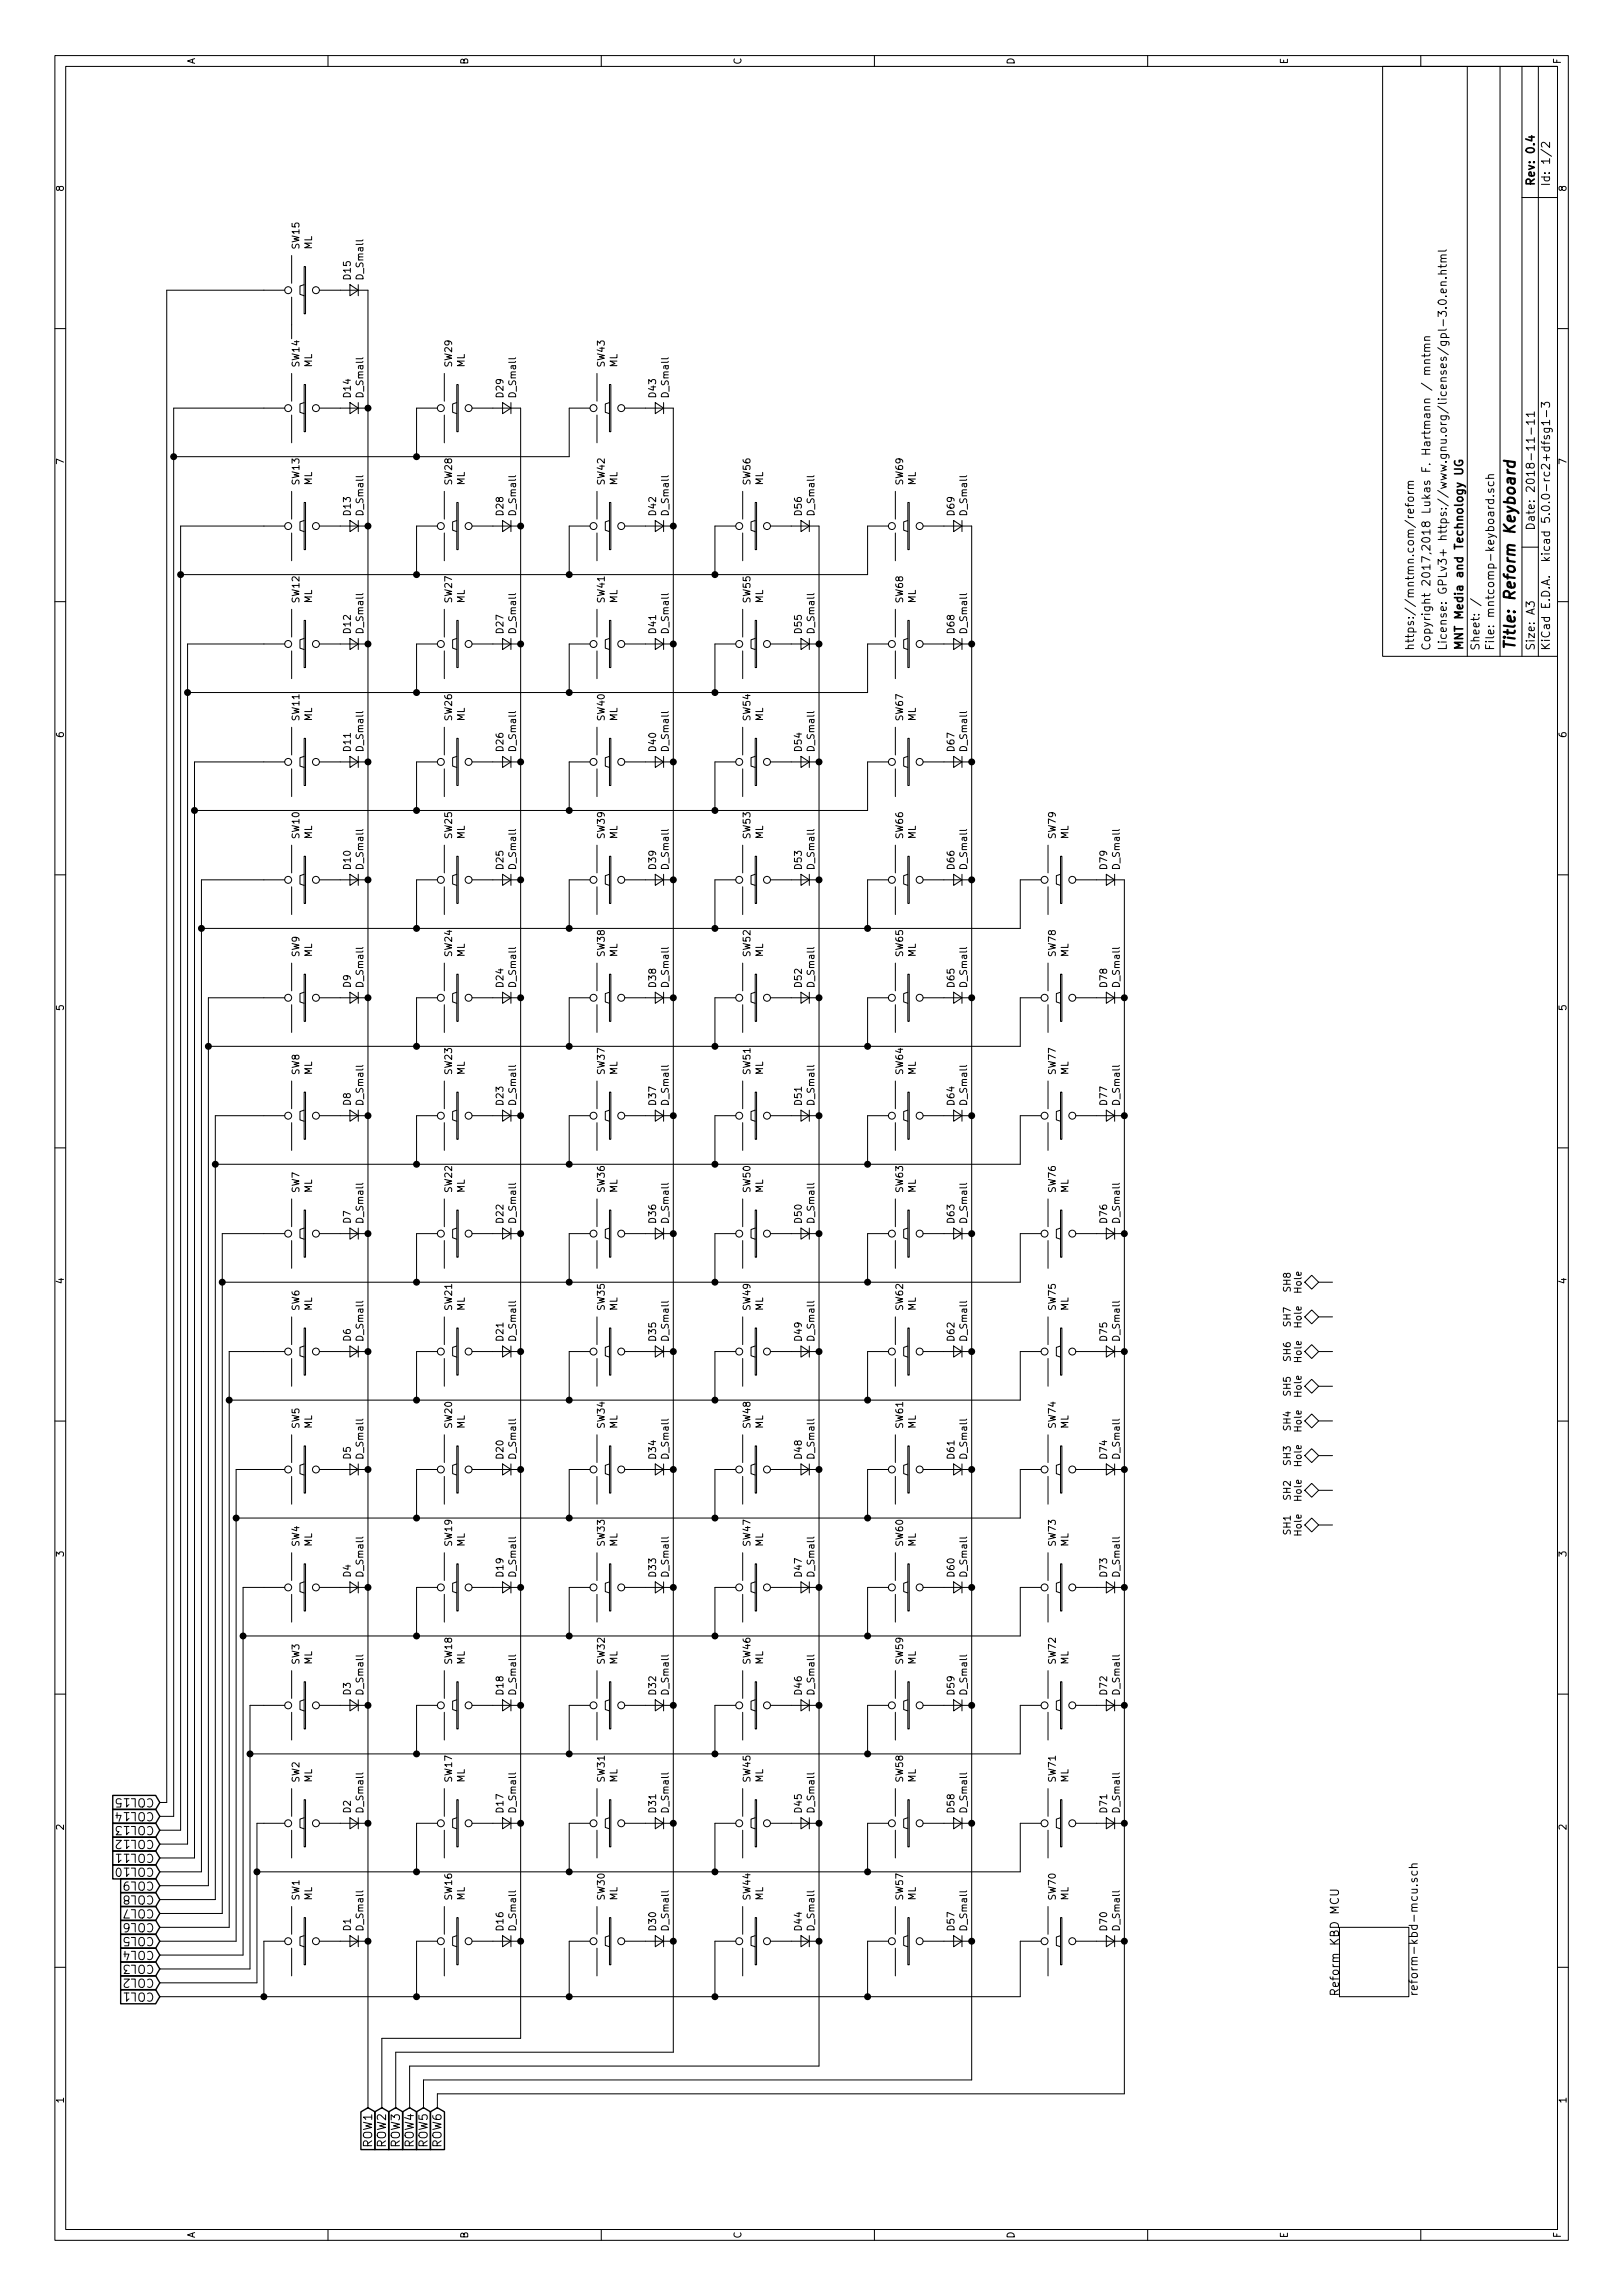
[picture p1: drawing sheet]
<svg xmlns="http://www.w3.org/2000/svg" width="297mm" height="420mm" viewBox="0 0 297 420" stroke-linecap="round" stroke-linejoin="round" font-family="sans-serif">
<defs><g id="words">
<text font-size="2.8" x="277.3" y="119.2" transform="rotate(-90 277.3 119.2)">Title: Reform Keyboard</text>
<g font-size="2.1">
<text x="280.9" y="34.2" transform="rotate(-90 280.9 34.2)">Rev: 0.4</text>
<text x="283.7" y="34.2" transform="rotate(-90 283.7 34.2)">Id: 1/2</text>
<text x="280.9" y="97.2" transform="rotate(-90 280.9 97.2)">Date: 2018-11-11</text>
<text x="258.8" y="119.2" transform="rotate(-90 258.8 119.2)">https://mntmn.com/reform</text>
<text x="261.8" y="119.2" transform="rotate(-90 261.8 119.2)">Copyright 2017,2018 Lukas F. Hartmann / mntmn</text>
<text x="264.8" y="119.2" transform="rotate(-90 264.8 119.2)">License: GPLv3+ https://www.gnu.org/licenses/gpl-3.0.en.html</text>
<text x="267.8" y="119.2" transform="rotate(-90 267.8 119.2)">MNT Media and Technology UG</text>
<text x="270.8" y="119.2" transform="rotate(-90 270.8 119.2)">Sheet: /</text>
<text x="273.5" y="119.2" transform="rotate(-90 273.5 119.2)">File: mntcomp-keyboard.sch</text>
<text x="280.9" y="119.2" transform="rotate(-90 280.9 119.2)">Size: A3</text>
<text x="283.7" y="119.2" transform="rotate(-90 283.7 119.2)">KiCad E.D.A. kicad 5.0.0-rc2+dfsg1-3</text>
<text x="28.3" y="329.2" transform="rotate(180 28.3 329.2)">COL15</text>
<text x="28.3" y="331.8" transform="rotate(180 28.3 331.8)">COL14</text>
<text x="28.3" y="334.3" transform="rotate(180 28.3 334.3)">COL13</text>
<text x="28.3" y="341.9" transform="rotate(180 28.3 341.9)">COL10</text>
<text x="28.3" y="339.4" transform="rotate(180 28.3 339.4)">COL11</text>
<text x="28.3" y="336.8" transform="rotate(180 28.3 336.8)">COL12</text>
<text x="28.3" y="347" transform="rotate(180 28.3 347)">COL8</text>
<text x="28.3" y="344.5" transform="rotate(180 28.3 344.5)">COL9</text>
<text x="28.3" y="352.1" transform="rotate(180 28.3 352.1)">COL6</text>
<text x="28.3" y="349.5" transform="rotate(180 28.3 349.5)">COL7</text>
<text x="28.3" y="359.7" transform="rotate(180 28.3 359.7)">COL3</text>
<text x="28.3" y="357.2" transform="rotate(180 28.3 357.2)">COL4</text>
<text x="28.3" y="354.6" transform="rotate(180 28.3 354.6)">COL5</text>
<text x="28.3" y="362.2" transform="rotate(180 28.3 362.2)">COL2</text>
<text x="28.3" y="364.8" transform="rotate(180 28.3 364.8)">COL1</text>
<text x="245" y="365.5" transform="rotate(-90 245 365.5)">Reform KBD MCU</text>
<text x="259.5" y="365.5" transform="rotate(-90 259.5 365.5)">reform-kbd-mcu.sch</text>
<text x="68.1" y="393.2" transform="rotate(-90 68.1 393.2)">ROW1</text>
<text x="70.6" y="393.2" transform="rotate(-90 70.6 393.2)">ROW2</text>
<text x="73.2" y="393.2" transform="rotate(-90 73.2 393.2)">ROW3</text>
<text x="75.7" y="393.2" transform="rotate(-90 75.7 393.2)">ROW4</text>
<text x="78.3" y="393.2" transform="rotate(-90 78.3 393.2)">ROW5</text>
<text x="80.8" y="393.2" transform="rotate(-90 80.8 393.2)">ROW6</text>
</g>
<g font-size="1.8">
<text x="35.7" y="11.8" transform="rotate(-90 35.7 11.8)">A</text>
<text x="85.7" y="11.8" transform="rotate(-90 85.7 11.8)">B</text>
<text x="135.7" y="11.8" transform="rotate(-90 135.7 11.8)">C</text>
<text x="185.7" y="11.8" transform="rotate(-90 185.7 11.8)">D</text>
<text x="235.7" y="11.8" transform="rotate(-90 235.7 11.8)">E</text>
<text x="285.7" y="11.7" transform="rotate(-90 285.7 11.7)">F</text>
<text x="11.7" y="35.2" transform="rotate(-90 11.7 35.2)">8</text>
<text x="286.7" y="35.2" transform="rotate(-90 286.7 35.2)">8</text>
<text x="54.8" y="45.5" transform="rotate(-90 54.8 45.5)">SW15</text>
<text x="57.1" y="45.7" transform="rotate(-90 57.1 45.7)">ML</text>
<text x="64.2" y="51.1" transform="rotate(-90 64.2 51.1)">D15</text>
<text x="66.5" y="51" transform="rotate(-90 66.5 51)">D_Small</text>
<text x="54.8" y="67.1" transform="rotate(-90 54.8 67.1)">SW14</text>
<text x="57.1" y="67.3" transform="rotate(-90 57.1 67.3)">ML</text>
<text x="82.7" y="67.1" transform="rotate(-90 82.7 67.1)">SW29</text>
<text x="85.1" y="67.3" transform="rotate(-90 85.1 67.3)">ML</text>
<text x="110.7" y="67.1" transform="rotate(-90 110.7 67.1)">SW43</text>
<text x="113" y="67.3" transform="rotate(-90 113 67.3)">ML</text>
<text x="64.2" y="72.7" transform="rotate(-90 64.2 72.7)">D14</text>
<text x="66.5" y="72.6" transform="rotate(-90 66.5 72.6)">D_Small</text>
<text x="92.1" y="72.7" transform="rotate(-90 92.1 72.7)">D29</text>
<text x="94.4" y="72.6" transform="rotate(-90 94.4 72.6)">D_Small</text>
<text x="120.1" y="72.7" transform="rotate(-90 120.1 72.7)">D43</text>
<text x="122.4" y="72.6" transform="rotate(-90 122.4 72.6)">D_Small</text>
<text x="11.7" y="85.2" transform="rotate(-90 11.7 85.2)">7</text>
<text x="54.8" y="88.7" transform="rotate(-90 54.8 88.7)">SW13</text>
<text x="57.1" y="88.9" transform="rotate(-90 57.1 88.9)">ML</text>
<text x="82.7" y="88.7" transform="rotate(-90 82.7 88.7)">SW28</text>
<text x="85.1" y="88.9" transform="rotate(-90 85.1 88.9)">ML</text>
<text x="110.7" y="88.7" transform="rotate(-90 110.7 88.7)">SW42</text>
<text x="113" y="88.9" transform="rotate(-90 113 88.9)">ML</text>
<text x="137.3" y="88.7" transform="rotate(-90 137.3 88.7)">SW56</text>
<text x="139.7" y="88.9" transform="rotate(-90 139.7 88.9)">ML</text>
<text x="165.3" y="88.7" transform="rotate(-90 165.3 88.7)">SW69</text>
<text x="167.6" y="88.9" transform="rotate(-90 167.6 88.9)">ML</text>
<text x="286.7" y="85.2" transform="rotate(-90 286.7 85.2)">7</text>
<text x="64.2" y="94.3" transform="rotate(-90 64.2 94.3)">D13</text>
<text x="66.5" y="94.2" transform="rotate(-90 66.5 94.2)">D_Small</text>
<text x="92.1" y="94.3" transform="rotate(-90 92.1 94.3)">D28</text>
<text x="94.4" y="94.2" transform="rotate(-90 94.4 94.2)">D_Small</text>
<text x="120.1" y="94.3" transform="rotate(-90 120.1 94.3)">D42</text>
<text x="122.4" y="94.2" transform="rotate(-90 122.4 94.2)">D_Small</text>
<text x="146.7" y="94.3" transform="rotate(-90 146.7 94.3)">D56</text>
<text x="149.1" y="94.2" transform="rotate(-90 149.1 94.2)">D_Small</text>
<text x="174.7" y="94.3" transform="rotate(-90 174.7 94.3)">D69</text>
<text x="177" y="94.2" transform="rotate(-90 177 94.2)">D_Small</text>
<text x="54.8" y="110.3" transform="rotate(-90 54.8 110.3)">SW12</text>
<text x="57.1" y="110.5" transform="rotate(-90 57.1 110.5)">ML</text>
<text x="82.7" y="110.3" transform="rotate(-90 82.7 110.3)">SW27</text>
<text x="85.1" y="110.5" transform="rotate(-90 85.1 110.5)">ML</text>
<text x="110.7" y="110.3" transform="rotate(-90 110.7 110.3)">SW41</text>
<text x="113" y="110.5" transform="rotate(-90 113 110.5)">ML</text>
<text x="137.3" y="110.3" transform="rotate(-90 137.3 110.3)">SW55</text>
<text x="139.7" y="110.5" transform="rotate(-90 139.7 110.5)">ML</text>
<text x="165.3" y="110.3" transform="rotate(-90 165.3 110.3)">SW68</text>
<text x="167.6" y="110.5" transform="rotate(-90 167.6 110.5)">ML</text>
<text x="64.2" y="115.9" transform="rotate(-90 64.2 115.9)">D12</text>
<text x="66.5" y="115.8" transform="rotate(-90 66.5 115.8)">D_Small</text>
<text x="92.1" y="115.9" transform="rotate(-90 92.1 115.9)">D27</text>
<text x="94.4" y="115.8" transform="rotate(-90 94.4 115.8)">D_Small</text>
<text x="120.1" y="115.9" transform="rotate(-90 120.1 115.9)">D41</text>
<text x="122.4" y="115.8" transform="rotate(-90 122.4 115.8)">D_Small</text>
<text x="146.7" y="115.9" transform="rotate(-90 146.7 115.9)">D55</text>
<text x="149.1" y="115.8" transform="rotate(-90 149.1 115.8)">D_Small</text>
<text x="174.7" y="115.9" transform="rotate(-90 174.7 115.9)">D68</text>
<text x="177" y="115.8" transform="rotate(-90 177 115.8)">D_Small</text>
<text x="54.8" y="131.9" transform="rotate(-90 54.8 131.9)">SW11</text>
<text x="82.7" y="131.9" transform="rotate(-90 82.7 131.9)">SW26</text>
<text x="110.7" y="131.9" transform="rotate(-90 110.7 131.9)">SW40</text>
<text x="137.3" y="131.9" transform="rotate(-90 137.3 131.9)">SW54</text>
<text x="165.3" y="131.9" transform="rotate(-90 165.3 131.9)">SW67</text>
<text x="11.7" y="135.2" transform="rotate(-90 11.7 135.2)">6</text>
<text x="57.1" y="132" transform="rotate(-90 57.1 132)">ML</text>
<text x="64.2" y="137.5" transform="rotate(-90 64.2 137.5)">D11</text>
<text x="66.5" y="137.4" transform="rotate(-90 66.5 137.4)">D_Small</text>
<text x="85.1" y="132" transform="rotate(-90 85.1 132)">ML</text>
<text x="92.1" y="137.5" transform="rotate(-90 92.1 137.5)">D26</text>
<text x="94.4" y="137.4" transform="rotate(-90 94.4 137.4)">D_Small</text>
<text x="113" y="132" transform="rotate(-90 113 132)">ML</text>
<text x="120.1" y="137.5" transform="rotate(-90 120.1 137.5)">D40</text>
<text x="122.4" y="137.4" transform="rotate(-90 122.4 137.4)">D_Small</text>
<text x="139.7" y="132" transform="rotate(-90 139.7 132)">ML</text>
<text x="146.7" y="137.5" transform="rotate(-90 146.7 137.5)">D54</text>
<text x="149.1" y="137.4" transform="rotate(-90 149.1 137.4)">D_Small</text>
<text x="167.6" y="132" transform="rotate(-90 167.6 132)">ML</text>
<text x="174.7" y="137.5" transform="rotate(-90 174.7 137.5)">D67</text>
<text x="177" y="137.4" transform="rotate(-90 177 137.4)">D_Small</text>
<text x="286.7" y="135.2" transform="rotate(-90 286.7 135.2)">6</text>
<text x="54.8" y="153.5" transform="rotate(-90 54.8 153.5)">SW10</text>
<text x="57.1" y="153.6" transform="rotate(-90 57.1 153.6)">ML</text>
<text x="82.7" y="153.5" transform="rotate(-90 82.7 153.5)">SW25</text>
<text x="85.1" y="153.6" transform="rotate(-90 85.1 153.6)">ML</text>
<text x="110.7" y="153.5" transform="rotate(-90 110.7 153.5)">SW39</text>
<text x="113" y="153.6" transform="rotate(-90 113 153.6)">ML</text>
<text x="137.3" y="153.5" transform="rotate(-90 137.3 153.5)">SW53</text>
<text x="139.7" y="153.6" transform="rotate(-90 139.7 153.6)">ML</text>
<text x="165.3" y="153.5" transform="rotate(-90 165.3 153.5)">SW66</text>
<text x="167.6" y="153.6" transform="rotate(-90 167.6 153.6)">ML</text>
<text x="193.2" y="153.5" transform="rotate(-90 193.2 153.5)">SW79</text>
<text x="195.5" y="153.6" transform="rotate(-90 195.5 153.6)">ML</text>
<text x="64.2" y="159.1" transform="rotate(-90 64.2 159.1)">D10</text>
<text x="66.5" y="158.9" transform="rotate(-90 66.5 158.9)">D_Small</text>
<text x="92.1" y="159.1" transform="rotate(-90 92.1 159.1)">D25</text>
<text x="94.4" y="158.9" transform="rotate(-90 94.4 158.9)">D_Small</text>
<text x="120.1" y="159.1" transform="rotate(-90 120.1 159.1)">D39</text>
<text x="122.4" y="158.9" transform="rotate(-90 122.4 158.9)">D_Small</text>
<text x="146.7" y="159.1" transform="rotate(-90 146.7 159.1)">D53</text>
<text x="149.1" y="158.9" transform="rotate(-90 149.1 158.9)">D_Small</text>
<text x="174.7" y="159.1" transform="rotate(-90 174.7 159.1)">D66</text>
<text x="177" y="158.9" transform="rotate(-90 177 158.9)">D_Small</text>
<text x="202.6" y="159.1" transform="rotate(-90 202.6 159.1)">D79</text>
<text x="204.9" y="158.9" transform="rotate(-90 204.9 158.9)">D_Small</text>
<text x="54.8" y="175.2" transform="rotate(-90 54.8 175.2)">SW9</text>
<text x="57.1" y="175.2" transform="rotate(-90 57.1 175.2)">ML</text>
<text x="82.7" y="175.1" transform="rotate(-90 82.7 175.1)">SW24</text>
<text x="85.1" y="175.2" transform="rotate(-90 85.1 175.2)">ML</text>
<text x="110.7" y="175.1" transform="rotate(-90 110.7 175.1)">SW38</text>
<text x="113" y="175.2" transform="rotate(-90 113 175.2)">ML</text>
<text x="137.3" y="175.1" transform="rotate(-90 137.3 175.1)">SW52</text>
<text x="139.7" y="175.2" transform="rotate(-90 139.7 175.2)">ML</text>
<text x="165.3" y="175.1" transform="rotate(-90 165.3 175.1)">SW65</text>
<text x="167.6" y="175.2" transform="rotate(-90 167.6 175.2)">ML</text>
<text x="193.2" y="175.1" transform="rotate(-90 193.2 175.1)">SW78</text>
<text x="195.5" y="175.2" transform="rotate(-90 195.5 175.2)">ML</text>
<text x="11.7" y="185.2" transform="rotate(-90 11.7 185.2)">5</text>
<text x="64.2" y="180.7" transform="rotate(-90 64.2 180.7)">D9</text>
<text x="66.5" y="180.5" transform="rotate(-90 66.5 180.5)">D_Small</text>
<text x="92.1" y="180.7" transform="rotate(-90 92.1 180.7)">D24</text>
<text x="94.4" y="180.5" transform="rotate(-90 94.4 180.5)">D_Small</text>
<text x="120.1" y="180.7" transform="rotate(-90 120.1 180.7)">D38</text>
<text x="122.4" y="180.5" transform="rotate(-90 122.4 180.5)">D_Small</text>
<text x="146.7" y="180.7" transform="rotate(-90 146.7 180.7)">D52</text>
<text x="149.1" y="180.5" transform="rotate(-90 149.1 180.5)">D_Small</text>
<text x="174.7" y="180.7" transform="rotate(-90 174.7 180.7)">D65</text>
<text x="177" y="180.5" transform="rotate(-90 177 180.5)">D_Small</text>
<text x="202.6" y="180.7" transform="rotate(-90 202.6 180.7)">D78</text>
<text x="204.9" y="180.5" transform="rotate(-90 204.9 180.5)">D_Small</text>
<text x="286.7" y="185.2" transform="rotate(-90 286.7 185.2)">5</text>
<text x="54.8" y="196.8" transform="rotate(-90 54.8 196.8)">SW8</text>
<text x="57.1" y="196.8" transform="rotate(-90 57.1 196.8)">ML</text>
<text x="82.7" y="196.7" transform="rotate(-90 82.7 196.7)">SW23</text>
<text x="85.1" y="196.8" transform="rotate(-90 85.1 196.8)">ML</text>
<text x="110.7" y="196.7" transform="rotate(-90 110.7 196.7)">SW37</text>
<text x="113" y="196.8" transform="rotate(-90 113 196.8)">ML</text>
<text x="137.3" y="196.7" transform="rotate(-90 137.3 196.7)">SW51</text>
<text x="139.7" y="196.8" transform="rotate(-90 139.7 196.8)">ML</text>
<text x="165.3" y="196.7" transform="rotate(-90 165.3 196.7)">SW64</text>
<text x="167.6" y="196.8" transform="rotate(-90 167.6 196.8)">ML</text>
<text x="193.2" y="196.7" transform="rotate(-90 193.2 196.7)">SW77</text>
<text x="195.5" y="196.8" transform="rotate(-90 195.5 196.8)">ML</text>
<text x="64.2" y="202.3" transform="rotate(-90 64.2 202.3)">D8</text>
<text x="66.5" y="202.1" transform="rotate(-90 66.5 202.1)">D_Small</text>
<text x="92.1" y="202.3" transform="rotate(-90 92.1 202.3)">D23</text>
<text x="94.4" y="202.1" transform="rotate(-90 94.4 202.1)">D_Small</text>
<text x="120.1" y="202.3" transform="rotate(-90 120.1 202.3)">D37</text>
<text x="122.4" y="202.1" transform="rotate(-90 122.4 202.1)">D_Small</text>
<text x="146.7" y="202.3" transform="rotate(-90 146.7 202.3)">D51</text>
<text x="149.1" y="202.1" transform="rotate(-90 149.1 202.1)">D_Small</text>
<text x="174.7" y="202.3" transform="rotate(-90 174.7 202.3)">D64</text>
<text x="177" y="202.1" transform="rotate(-90 177 202.1)">D_Small</text>
<text x="202.6" y="202.3" transform="rotate(-90 202.6 202.3)">D77</text>
<text x="204.9" y="202.1" transform="rotate(-90 204.9 202.1)">D_Small</text>
<text x="54.8" y="218.4" transform="rotate(-90 54.8 218.4)">SW7</text>
<text x="57.1" y="218.4" transform="rotate(-90 57.1 218.4)">ML</text>
<text x="82.7" y="218.3" transform="rotate(-90 82.7 218.3)">SW22</text>
<text x="85.1" y="218.4" transform="rotate(-90 85.1 218.4)">ML</text>
<text x="110.7" y="218.3" transform="rotate(-90 110.7 218.3)">SW36</text>
<text x="113" y="218.4" transform="rotate(-90 113 218.4)">ML</text>
<text x="137.3" y="218.3" transform="rotate(-90 137.3 218.3)">SW50</text>
<text x="139.7" y="218.4" transform="rotate(-90 139.7 218.4)">ML</text>
<text x="165.3" y="218.3" transform="rotate(-90 165.3 218.3)">SW63</text>
<text x="167.6" y="218.4" transform="rotate(-90 167.6 218.4)">ML</text>
<text x="193.2" y="218.3" transform="rotate(-90 193.2 218.3)">SW76</text>
<text x="195.5" y="218.4" transform="rotate(-90 195.5 218.4)">ML</text>
<text x="64.2" y="223.9" transform="rotate(-90 64.2 223.9)">D7</text>
<text x="66.5" y="223.7" transform="rotate(-90 66.5 223.7)">D_Small</text>
<text x="92.1" y="223.8" transform="rotate(-90 92.1 223.8)">D22</text>
<text x="94.4" y="223.7" transform="rotate(-90 94.4 223.7)">D_Small</text>
<text x="120.1" y="223.8" transform="rotate(-90 120.1 223.8)">D36</text>
<text x="122.4" y="223.7" transform="rotate(-90 122.4 223.7)">D_Small</text>
<text x="146.7" y="223.8" transform="rotate(-90 146.7 223.8)">D50</text>
<text x="149.1" y="223.7" transform="rotate(-90 149.1 223.7)">D_Small</text>
<text x="174.7" y="223.8" transform="rotate(-90 174.7 223.8)">D63</text>
<text x="177" y="223.7" transform="rotate(-90 177 223.7)">D_Small</text>
<text x="202.6" y="223.8" transform="rotate(-90 202.6 223.8)">D76</text>
<text x="204.9" y="223.7" transform="rotate(-90 204.9 223.7)">D_Small</text>
<text x="11.7" y="235.2" transform="rotate(-90 11.7 235.2)">4</text>
<text x="54.8" y="239.9" transform="rotate(-90 54.8 239.9)">SW6</text>
<text x="57.1" y="240" transform="rotate(-90 57.1 240)">ML</text>
<text x="82.7" y="239.8" transform="rotate(-90 82.7 239.8)">SW21</text>
<text x="85.1" y="240" transform="rotate(-90 85.1 240)">ML</text>
<text x="110.7" y="239.8" transform="rotate(-90 110.7 239.8)">SW35</text>
<text x="113" y="240" transform="rotate(-90 113 240)">ML</text>
<text x="137.3" y="239.8" transform="rotate(-90 137.3 239.8)">SW49</text>
<text x="139.7" y="240" transform="rotate(-90 139.7 240)">ML</text>
<text x="165.3" y="239.8" transform="rotate(-90 165.3 239.8)">SW62</text>
<text x="167.6" y="240" transform="rotate(-90 167.6 240)">ML</text>
<text x="193.2" y="239.8" transform="rotate(-90 193.2 239.8)">SW75</text>
<text x="195.5" y="240" transform="rotate(-90 195.5 240)">ML</text>
<text x="236.2" y="236.4" transform="rotate(-90 236.2 236.4)">SH8</text>
<text x="238.2" y="236.6" transform="rotate(-90 238.2 236.6)">Hole</text>
<text x="286.7" y="235.2" transform="rotate(-90 286.7 235.2)">4</text>
<text x="64.2" y="245.5" transform="rotate(-90 64.2 245.5)">D6</text>
<text x="66.5" y="245.3" transform="rotate(-90 66.5 245.3)">D_Small</text>
<text x="92.1" y="245.4" transform="rotate(-90 92.1 245.4)">D21</text>
<text x="94.4" y="245.3" transform="rotate(-90 94.4 245.3)">D_Small</text>
<text x="120.1" y="245.4" transform="rotate(-90 120.1 245.4)">D35</text>
<text x="122.4" y="245.3" transform="rotate(-90 122.4 245.3)">D_Small</text>
<text x="146.7" y="245.4" transform="rotate(-90 146.7 245.4)">D49</text>
<text x="149.1" y="245.3" transform="rotate(-90 149.1 245.3)">D_Small</text>
<text x="174.7" y="245.4" transform="rotate(-90 174.7 245.4)">D62</text>
<text x="177" y="245.3" transform="rotate(-90 177 245.3)">D_Small</text>
<text x="202.6" y="245.4" transform="rotate(-90 202.6 245.4)">D75</text>
<text x="204.9" y="245.3" transform="rotate(-90 204.9 245.3)">D_Small</text>
<text x="236.2" y="242.8" transform="rotate(-90 236.2 242.8)">SH7</text>
<text x="238.2" y="243" transform="rotate(-90 238.2 243)">Hole</text>
<text x="236.2" y="249.1" transform="rotate(-90 236.2 249.1)">SH6</text>
<text x="238.2" y="249.3" transform="rotate(-90 238.2 249.3)">Hole</text>
<text x="236.2" y="255.5" transform="rotate(-90 236.2 255.5)">SH5</text>
<text x="238.2" y="255.7" transform="rotate(-90 238.2 255.7)">Hole</text>
<text x="54.8" y="261.5" transform="rotate(-90 54.8 261.5)">SW5</text>
<text x="57.1" y="261.6" transform="rotate(-90 57.1 261.6)">ML</text>
<text x="82.7" y="261.4" transform="rotate(-90 82.7 261.4)">SW20</text>
<text x="85.1" y="261.6" transform="rotate(-90 85.1 261.6)">ML</text>
<text x="110.7" y="261.4" transform="rotate(-90 110.7 261.4)">SW34</text>
<text x="113" y="261.6" transform="rotate(-90 113 261.6)">ML</text>
<text x="137.3" y="261.4" transform="rotate(-90 137.3 261.4)">SW48</text>
<text x="139.7" y="261.6" transform="rotate(-90 139.7 261.6)">ML</text>
<text x="165.3" y="261.4" transform="rotate(-90 165.3 261.4)">SW61</text>
<text x="167.6" y="261.6" transform="rotate(-90 167.6 261.6)">ML</text>
<text x="193.2" y="261.4" transform="rotate(-90 193.2 261.4)">SW74</text>
<text x="195.5" y="261.6" transform="rotate(-90 195.5 261.6)">ML</text>
<text x="236.2" y="261.8" transform="rotate(-90 236.2 261.8)">SH4</text>
<text x="238.2" y="262" transform="rotate(-90 238.2 262)">Hole</text>
<text x="64.2" y="267.1" transform="rotate(-90 64.2 267.1)">D5</text>
<text x="66.5" y="266.9" transform="rotate(-90 66.5 266.9)">D_Small</text>
<text x="92.1" y="267" transform="rotate(-90 92.1 267)">D20</text>
<text x="94.4" y="266.9" transform="rotate(-90 94.4 266.9)">D_Small</text>
<text x="120.1" y="267" transform="rotate(-90 120.1 267)">D34</text>
<text x="122.4" y="266.9" transform="rotate(-90 122.4 266.9)">D_Small</text>
<text x="146.7" y="267" transform="rotate(-90 146.7 267)">D48</text>
<text x="149.1" y="266.9" transform="rotate(-90 149.1 266.9)">D_Small</text>
<text x="174.7" y="267" transform="rotate(-90 174.7 267)">D61</text>
<text x="177" y="266.9" transform="rotate(-90 177 266.9)">D_Small</text>
<text x="202.6" y="267" transform="rotate(-90 202.6 267)">D74</text>
<text x="204.9" y="266.9" transform="rotate(-90 204.9 266.9)">D_Small</text>
<text x="236.2" y="268.2" transform="rotate(-90 236.2 268.2)">SH3</text>
<text x="238.2" y="268.4" transform="rotate(-90 238.2 268.4)">Hole</text>
<text x="236.2" y="274.5" transform="rotate(-90 236.2 274.5)">SH2</text>
<text x="238.2" y="274.7" transform="rotate(-90 238.2 274.7)">Hole</text>
<text x="236.2" y="280.9" transform="rotate(-90 236.2 280.9)">SH1</text>
<text x="238.2" y="281.1" transform="rotate(-90 238.2 281.1)">Hole</text>
<text x="11.7" y="285.2" transform="rotate(-90 11.7 285.2)">3</text>
<text x="54.8" y="283.1" transform="rotate(-90 54.8 283.1)">SW4</text>
<text x="57.1" y="283.2" transform="rotate(-90 57.1 283.2)">ML</text>
<text x="82.7" y="283" transform="rotate(-90 82.7 283)">SW19</text>
<text x="85.1" y="283.2" transform="rotate(-90 85.1 283.2)">ML</text>
<text x="110.7" y="283" transform="rotate(-90 110.7 283)">SW33</text>
<text x="113" y="283.2" transform="rotate(-90 113 283.2)">ML</text>
<text x="137.3" y="283" transform="rotate(-90 137.3 283)">SW47</text>
<text x="139.7" y="283.2" transform="rotate(-90 139.7 283.2)">ML</text>
<text x="165.3" y="283" transform="rotate(-90 165.3 283)">SW60</text>
<text x="167.6" y="283.2" transform="rotate(-90 167.6 283.2)">ML</text>
<text x="193.2" y="283" transform="rotate(-90 193.2 283)">SW73</text>
<text x="195.5" y="283.2" transform="rotate(-90 195.5 283.2)">ML</text>
<text x="286.7" y="285.2" transform="rotate(-90 286.7 285.2)">3</text>
<text x="64.2" y="288.7" transform="rotate(-90 64.2 288.7)">D4</text>
<text x="66.5" y="288.5" transform="rotate(-90 66.5 288.5)">D_Small</text>
<text x="92.1" y="288.6" transform="rotate(-90 92.1 288.6)">D19</text>
<text x="94.4" y="288.5" transform="rotate(-90 94.4 288.5)">D_Small</text>
<text x="120.1" y="288.6" transform="rotate(-90 120.1 288.6)">D33</text>
<text x="122.4" y="288.5" transform="rotate(-90 122.4 288.5)">D_Small</text>
<text x="146.7" y="288.6" transform="rotate(-90 146.7 288.6)">D47</text>
<text x="149.1" y="288.5" transform="rotate(-90 149.1 288.5)">D_Small</text>
<text x="174.7" y="288.6" transform="rotate(-90 174.7 288.6)">D60</text>
<text x="177" y="288.5" transform="rotate(-90 177 288.5)">D_Small</text>
<text x="202.6" y="288.6" transform="rotate(-90 202.6 288.6)">D73</text>
<text x="204.9" y="288.5" transform="rotate(-90 204.9 288.5)">D_Small</text>
<text x="54.8" y="304.7" transform="rotate(-90 54.8 304.7)">SW3</text>
<text x="57.1" y="304.8" transform="rotate(-90 57.1 304.8)">ML</text>
<text x="82.7" y="304.6" transform="rotate(-90 82.7 304.6)">SW18</text>
<text x="85.1" y="304.8" transform="rotate(-90 85.1 304.8)">ML</text>
<text x="110.7" y="304.6" transform="rotate(-90 110.7 304.6)">SW32</text>
<text x="113" y="304.8" transform="rotate(-90 113 304.8)">ML</text>
<text x="137.3" y="304.6" transform="rotate(-90 137.3 304.6)">SW46</text>
<text x="139.7" y="304.8" transform="rotate(-90 139.7 304.8)">ML</text>
<text x="165.3" y="304.6" transform="rotate(-90 165.3 304.6)">SW59</text>
<text x="167.6" y="304.8" transform="rotate(-90 167.6 304.8)">ML</text>
<text x="193.2" y="304.6" transform="rotate(-90 193.2 304.6)">SW72</text>
<text x="195.5" y="304.8" transform="rotate(-90 195.5 304.8)">ML</text>
<text x="64.2" y="310.3" transform="rotate(-90 64.2 310.3)">D3</text>
<text x="66.5" y="310.1" transform="rotate(-90 66.5 310.1)">D_Small</text>
<text x="92.1" y="310.2" transform="rotate(-90 92.1 310.2)">D18</text>
<text x="94.4" y="310.1" transform="rotate(-90 94.4 310.1)">D_Small</text>
<text x="120.1" y="310.2" transform="rotate(-90 120.1 310.2)">D32</text>
<text x="122.4" y="310.1" transform="rotate(-90 122.4 310.1)">D_Small</text>
<text x="146.7" y="310.2" transform="rotate(-90 146.7 310.2)">D46</text>
<text x="149.1" y="310.1" transform="rotate(-90 149.1 310.1)">D_Small</text>
<text x="174.7" y="310.2" transform="rotate(-90 174.7 310.2)">D59</text>
<text x="177" y="310.1" transform="rotate(-90 177 310.1)">D_Small</text>
<text x="202.6" y="310.2" transform="rotate(-90 202.6 310.2)">D72</text>
<text x="204.9" y="310.1" transform="rotate(-90 204.9 310.1)">D_Small</text>
<text x="54.8" y="326.3" transform="rotate(-90 54.8 326.3)">SW2</text>
<text x="57.1" y="326.4" transform="rotate(-90 57.1 326.4)">ML</text>
<text x="82.7" y="326.2" transform="rotate(-90 82.7 326.2)">SW17</text>
<text x="85.1" y="326.4" transform="rotate(-90 85.1 326.4)">ML</text>
<text x="110.7" y="326.2" transform="rotate(-90 110.7 326.2)">SW31</text>
<text x="113" y="326.4" transform="rotate(-90 113 326.4)">ML</text>
<text x="137.3" y="326.2" transform="rotate(-90 137.3 326.2)">SW45</text>
<text x="139.7" y="326.4" transform="rotate(-90 139.7 326.4)">ML</text>
<text x="165.3" y="326.2" transform="rotate(-90 165.3 326.2)">SW58</text>
<text x="167.6" y="326.4" transform="rotate(-90 167.6 326.4)">ML</text>
<text x="193.2" y="326.2" transform="rotate(-90 193.2 326.2)">SW71</text>
<text x="195.5" y="326.4" transform="rotate(-90 195.5 326.4)">ML</text>
<text x="11.7" y="335.2" transform="rotate(-90 11.7 335.2)">2</text>
<text x="64.2" y="331.9" transform="rotate(-90 64.2 331.9)">D2</text>
<text x="66.5" y="331.7" transform="rotate(-90 66.5 331.7)">D_Small</text>
<text x="92.1" y="331.8" transform="rotate(-90 92.1 331.8)">D17</text>
<text x="94.4" y="331.7" transform="rotate(-90 94.4 331.7)">D_Small</text>
<text x="120.1" y="331.8" transform="rotate(-90 120.1 331.8)">D31</text>
<text x="122.4" y="331.7" transform="rotate(-90 122.4 331.7)">D_Small</text>
<text x="146.7" y="331.8" transform="rotate(-90 146.7 331.8)">D45</text>
<text x="149.1" y="331.7" transform="rotate(-90 149.1 331.7)">D_Small</text>
<text x="174.7" y="331.8" transform="rotate(-90 174.7 331.8)">D58</text>
<text x="177" y="331.7" transform="rotate(-90 177 331.7)">D_Small</text>
<text x="202.6" y="331.8" transform="rotate(-90 202.6 331.8)">D71</text>
<text x="204.9" y="331.7" transform="rotate(-90 204.9 331.7)">D_Small</text>
<text x="286.7" y="335.2" transform="rotate(-90 286.7 335.2)">2</text>
<text x="54.8" y="347.9" transform="rotate(-90 54.8 347.9)">SW1</text>
<text x="57.1" y="347.9" transform="rotate(-90 57.1 347.9)">ML</text>
<text x="82.7" y="347.8" transform="rotate(-90 82.7 347.8)">SW16</text>
<text x="85.1" y="347.9" transform="rotate(-90 85.1 347.9)">ML</text>
<text x="110.7" y="347.8" transform="rotate(-90 110.7 347.8)">SW30</text>
<text x="113" y="347.9" transform="rotate(-90 113 347.9)">ML</text>
<text x="137.3" y="347.8" transform="rotate(-90 137.3 347.8)">SW44</text>
<text x="139.7" y="347.9" transform="rotate(-90 139.7 347.9)">ML</text>
<text x="165.3" y="347.8" transform="rotate(-90 165.3 347.8)">SW57</text>
<text x="167.6" y="347.9" transform="rotate(-90 167.6 347.9)">ML</text>
<text x="193.2" y="347.8" transform="rotate(-90 193.2 347.8)">SW70</text>
<text x="195.5" y="347.9" transform="rotate(-90 195.5 347.9)">ML</text>
<text x="64.2" y="353.5" transform="rotate(-90 64.2 353.5)">D1</text>
<text x="66.5" y="353.3" transform="rotate(-90 66.5 353.3)">D_Small</text>
<text x="92.1" y="353.4" transform="rotate(-90 92.1 353.4)">D16</text>
<text x="94.4" y="353.3" transform="rotate(-90 94.4 353.3)">D_Small</text>
<text x="120.1" y="353.4" transform="rotate(-90 120.1 353.4)">D30</text>
<text x="122.4" y="353.3" transform="rotate(-90 122.4 353.3)">D_Small</text>
<text x="146.7" y="353.4" transform="rotate(-90 146.7 353.4)">D44</text>
<text x="149.1" y="353.3" transform="rotate(-90 149.1 353.3)">D_Small</text>
<text x="174.7" y="353.4" transform="rotate(-90 174.7 353.4)">D57</text>
<text x="177" y="353.3" transform="rotate(-90 177 353.3)">D_Small</text>
<text x="202.6" y="353.4" transform="rotate(-90 202.6 353.4)">D70</text>
<text x="204.9" y="353.3" transform="rotate(-90 204.9 353.3)">D_Small</text>
<text x="11.7" y="385.2" transform="rotate(-90 11.7 385.2)">1</text>
<text x="286.7" y="385.2" transform="rotate(-90 286.7 385.2)">1</text>
<text x="35.7" y="409.8" transform="rotate(-90 35.7 409.8)">A</text>
<text x="85.7" y="409.8" transform="rotate(-90 85.7 409.8)">B</text>
<text x="135.7" y="409.8" transform="rotate(-90 135.7 409.8)">C</text>
<text x="185.7" y="409.8" transform="rotate(-90 185.7 409.8)">D</text>
<text x="235.7" y="409.7" transform="rotate(-90 235.7 409.7)">E</text>
<text x="285.7" y="409.7" transform="rotate(-90 285.7 409.7)">F</text>
</g>
</g></defs>
<g fill="none" stroke="#000" stroke-width=".18">
<path d="M10 10.2h277v400h-277zM12 12.2h273.1v396h-273.1zM60 10.2v2M110 10.2v2M160 10.2v2M210 10.2v2M253 12.2h32.1v108h-32.1zM260 10.2v2M268.5 12.2v108M274.5 12.2v108M278.5 12.2v108M281.5 12.2v108"/>
<path d="M278.5 36.2h6.6M282 27.3l2 1.3M283.6 26.1v.9l-1.1-.9-.4 .2 .2 .6M52.1 53.1h-21.6v276.9h-1.3M53.4 46.8v5.1M53.4 54.4v7.6M55.7 48.8h.2v8.6h-.2zM55.7 52.1l-.8 .3v1.5l.8 .2M58.5 53.1h8.8v332.8M64 52.1l1.6 1-1.6 1zM65.6 52.1v2M263.2 58v-1l.6 .5 .1-.4h.7l.1 .2-.1 .7"/>
<path d="M263.2 50.2h1.5M263.3 55.1a1 1 0 0 1 1.4 .1 .79 .79 0 0 1-.7 .6 .79 .79 0 0 1-.8-.6zM263.7 52.2h1M263.7 48.5v.5M263.7 47.9h1M264.1 58.5v1.2M264.6 56.4h.1M264.6 54.2h.1M264.6 50.9h.1M264.6 53l.1 .4-.2 .2-.7-.1v-.5l.3-.1 .1 .7M264.7 51.6l-.9 .1-.1 .3 .1 .2M264.7 49.5h-.8a.37 .37 0 0 0-.1 .7"/>
<path d="M264.7 48.5l-.2 .3h-1.3M264.7 47.3h-.8a.37 .37 0 0 0-.1 .6M264.7 46.7l-.9 .1-.1 .3 .2 .2M264.7 45.7l-.2 .3h-1.3M10 60.2h2M52.1 74.7h-20.3v257.8h-2.6M53.4 68.4v5M53.4 76v5.1M55.7 70.4h.2v8.6h-.2zM55.7 73.7l-.8 .3v1.5l.8 .2M58.5 74.7h8.8M64 73.7l1.6 1-1.6 1z"/>
<path d="M65.6 73.7v2M80 74.7h-3.8v8.9M81.3 68.4v5M81.3 76v5.1M83.6 70.4h.3v8.6h-.3zM83.6 73.7l-.8 .3v1.5l.8 .2M86.4 74.7h8.9v298.5h-25.4v12.7M92 73.7l1.5 1-1.5 1zM93.5 73.7v2M108 74.7h-3.8v8.9h-72.4M109.3 68.4v5M109.3 76v5.1"/>
<path d="M111.5 70.4h.3v8.6h-.3zM111.5 73.7l-.7 .3v1.5l.7 .2M114.3 74.7h8.9v301h-50.8v10.2M119.9 73.7l1.5 1-1.5 1zM121.4 73.7v2M260.1 70.1l2 1.3M260.7 68.5h1M260.7 66.5h1M260.7 64.8v.6M260.7 64.3h1M260.7 62.3h1M261.7 67.9h-.8a.39 .39 0 0 0-.1 .6"/>
<path d="M261.7 67.2l-.9 .1-.1 .4 .2 .2M261.7 65.9h-.9l-.1 .4 .1 .2M261.7 64.8l-.2 .3h-1.3M261.7 63.6h-.8a.39 .39 0 0 0-.1 .7M261.7 63h-.8a.34 .34 0 0 0-.2 .3 .34 .34 0 0 0 .2 .3M261.7 61.7h-.9l-.1 .4 .1 .2M263.8 61.8l-.1-.4 .3-.3 .6 .1 .1 .2-.1 .4M264.7 60.2l-.2 .2h-1.3M280.2 78.4v1.1M280.8 77.3h-1.5l.4 .4M280.8 75.8h-1.5l.4 .5M280.8 75.4v.9"/>
<path d="M280.8 76.9v.8M282.1 74.6v-.9l.6 .4 .1-.4h.7l.1 .2-.1 .7M282.6 78.4h1.2l.3 .3-.1 .4M282.7 79.8a.37 .37 0 0 0 .1 .6l.2-.1 .2-.5 .1-.1 .3 .2-.1 .5M282.7 78.4l-.1 .5 .3 .2 .6-.1v-.6M283 75.2v1.1M283.6 77.4h-1.5l.4 .4M283.6 76.9v.9M285.1 60.2h1.9M52.1 96.3h-19v238.8h-3.9M53.4 90v5M53.4 97.6v5.1"/>
<path d="M55.7 92h.2v8.6h-.2zM55.7 95.3l-.8 .2v1.6l.8 .2M58.5 96.3h8.8M64 95.3l1.6 1-1.6 1zM65.6 95.3v2M80 96.3h-3.8v8.9M81.3 90v5M81.3 97.6v5.1M83.6 92h.3v8.6h-.3zM83.6 95.3l-.8 .2v1.6l.8 .2M86.4 96.3h8.9M92 95.3l1.5 1-1.5 1z"/>
<path d="M93.5 95.3v2M108 96.3h-3.8v8.9M109.3 90v5M109.3 97.6v5.1M111.5 92h.3v8.6h-.3zM111.5 95.3l-.7 .2v1.6l.7 .2M114.3 96.3h8.9M119.9 95.3l1.5 1-1.5 1zM121.4 95.3v2M134.7 96.3h-3.9v8.9M135.9 90v5M135.9 97.6v5.1"/>
<path d="M138.2 92h.3v8.6h-.3zM138.2 95.3l-.7 .2v1.6l.7 .2M141 96.3h8.9v281.9h-74.9v7.7M146.6 95.3l1.5 1-1.5 1zM148.1 95.3v2M162.6 96.3h-3.8v8.9h-125.7M163.9 90v5M163.9 97.6v5.1M166.2 92h.2v8.6h-.2zM166.2 95.3l-.8 .2v1.6l.8 .2M168.9 96.3h8.9v284.5h-100.3v5.1M174.5 95.3l1.6 1-1.6 1z"/>
<path d="M176.1 95.3v2M257.2 92.2l.1 .3h.1h1.3M257.7 94.4l.1 .3 .2 .1M257.7 89.9l.1 .3 .2 .1M257.7 94.8h1M257.7 92.2v.6M257.7 90.3h1M257.7 89.4h1M257.8 91.1h.8l.1 .2-.1 .4h-.8l-.1-.2zM258.6 93.3l.1 .4-.2 .2-.7-.1v-.5l.3-.1 .1 .7M258.7 88.8h-.8a.39 .39 0 0 0-.1 .6M258.7 88.1h-.8a.34 .34 0 0 0-.2 .3 .34 .34 0 0 0 .2 .4"/>
<path d="M271.9 91.5h1.5M271.9 87.6h1.5M272.5 91.5l-.1 .4 .3 .3 .6-.1v-.6M272.5 89.6a.37 .37 0 0 0 .1 .5h.2l.2-.5 .1-.1 .3 .2-.1 .4M272.5 88.2l-.1 .4 .3 .3 .6-.1 .1-.2-.1-.4M273.3 90.8h.1M273.4 86.9h-.8a.39 .39 0 0 0-.1 .7M280.8 80.6h-1.5l.4 .4M280.8 80.1v.9M282.1 80.8l.2 .3h1.3M282.1 81.9h1.5M282.6 80.8v.5"/>
<path d="M282.7 81.9l-.1 .4 .3 .3 .6-.1 .1-.2-.1-.4M10 110.2h2M52.1 117.9h-17.8v219.7h-5.1M53.4 111.5v5.1M53.4 119.2v5M55.7 113.6h.2v8.6h-.2zM55.7 116.9l-.8 .2v1.6l.8 .2M58.5 117.9h8.8M64 116.9l1.6 1-1.6 1zM65.6 116.9v2M80 117.9h-3.8v8.9M81.3 111.5v5.1"/>
<path d="M81.3 119.2v5M83.6 113.6h.3v8.6h-.3zM83.6 116.9l-.8 .2v1.6l.8 .2M86.4 117.9h8.9M92 116.9l1.5 1-1.5 1zM93.5 116.9v2M108 117.9h-3.8v8.9M109.3 111.5v5.1M109.3 119.2v5M111.5 113.6h.3v8.6h-.3zM111.5 116.9l-.7 .2v1.6l.7 .2M114.3 117.9h8.9"/>
<path d="M119.9 116.9l1.5 1-1.5 1zM121.4 116.9v2M134.7 117.9h-3.9v8.9M135.9 111.5v5.1M135.9 119.2v5M138.2 113.6h.3v8.6h-.3zM138.2 116.9l-.7 .2v1.6l.7 .2M141 117.9h8.9M146.6 116.9l1.5 1-1.5 1zM148.1 116.9v2M162.6 117.9h-3.8v8.9h-124.5M163.9 111.5v5.1"/>
<path d="M163.9 119.2v5M166.2 113.6h.2v8.6h-.2zM166.2 116.9l-.8 .2v1.6l.8 .2M168.9 117.9h8.9M174.5 116.9l1.6 1-1.6 1zM176.1 116.9v2M269.1 109.6l2 1.3M278.5 100.2h3M279.3 111.1v-.9l.6 .5 .1-.4h.7l.1 .2-.1 .6M285.1 110.2h1.9M52.1 139.5h-16.5v200.6h-6.4M53.4 133.1v5.1"/>
<path d="M55.7 135.2h.2v8.6h-.2zM55.7 138.5l-.8 .2v1.6l.8 .2M58.5 139.5h8.8M64 138.5l1.6 1-1.6 1zM65.6 138.5v2M80 139.5h-3.8v8.9M81.3 133.1v5.1M83.6 135.2h.3v8.6h-.3zM83.6 138.5l-.8 .2v1.6l.8 .2M86.4 139.5h8.9M92 138.5l1.5 1-1.5 1zM93.5 138.5v2"/>
<path d="M108 139.5h-3.8v8.9M109.3 133.1v5.1M111.5 135.2h.3v8.6h-.3zM111.5 138.5l-.7 .2v1.6l.7 .2M114.3 139.5h8.9M119.9 138.5l1.5 1-1.5 1zM121.4 138.5v2M134.7 139.5h-3.9v8.9M135.9 133.1v5.1M138.2 135.2h.3v8.6h-.3zM138.2 138.5l-.7 .2v1.6l.7 .2M141 139.5h8.9"/>
<path d="M146.6 138.5l1.5 1-1.5 1zM148.1 138.5v2M162.6 139.5h-3.8v8.9h-123.2M163.9 133.1v5.1M166.2 135.2h.2v8.6h-.2zM166.2 138.5l-.8 .2v1.6l.8 .2M168.9 139.5h8.9M174.5 138.5l1.6 1-1.6 1zM176.1 138.5v2M53.4 140.8v5M53.4 154.7v5.1M55.7 156.8h.2v8.6h-.2z"/>
<path d="M81.3 140.8v5M81.3 154.7v5.1M83.6 156.8h.3v8.6h-.3zM109.3 140.8v5M109.3 154.7v5.1M111.5 156.8h.3v8.6h-.3zM135.9 140.8v5M135.9 154.7v5.1M138.2 156.8h.3v8.6h-.3zM163.9 140.8v5M163.9 154.7v5.1M166.2 156.8h.2v8.6h-.2z"/>
<path d="M191.8 154.7v5.1M194.1 156.8h.2v8.6h-.2zM10 160.2h2M52.1 161.1h-15.2v181.6h-7.7M53.4 162.3v5.1M53.4 176.3v5.1M55.7 178.4h.2v8.6h-.2zM55.7 160.1l-.8 .2v1.5l.8 .3M58.5 161.1h8.8M64 160.1l1.6 1-1.6 1zM65.6 160.1v2M80 161.1h-3.8v8.9"/>
<path d="M81.3 162.3v5.1M81.3 176.3v5.1M83.6 178.4h.3v8.6h-.3zM83.6 160.1l-.8 .2v1.5l.8 .3M86.4 161.1h8.9M92 160.1l1.5 1-1.5 1zM93.5 160.1v2M108 161.1h-3.8v8.9M109.3 162.3v5.1M109.3 176.3v5.1M111.5 178.4h.3v8.6h-.3zM111.5 160.1l-.7 .2v1.5l.7 .3"/>
<path d="M114.3 161.1h8.9M119.9 160.1l1.5 1-1.5 1zM121.4 160.1v2M134.7 161.1h-3.9v8.9M135.9 162.3v5.1M135.9 176.3v5.1M138.2 178.4h.3v8.6h-.3zM138.2 160.1l-.7 .2v1.5l.7 .3M141 161.1h8.9M146.6 160.1l1.5 1-1.5 1zM148.1 160.1v2M162.6 161.1h-3.8v8.9"/>
<path d="M163.9 162.3v5.1M163.9 176.3v5.1M166.2 178.4h.2v8.6h-.2zM166.2 160.1l-.8 .2v1.5l.8 .3M168.9 161.1h8.9M174.5 160.1l1.6 1-1.6 1zM176.1 160.1v2M190.5 161.1h-3.8v8.9h-149.8M191.8 162.3v5.1M191.8 176.3v5.1M194.1 178.4h.2v8.6h-.2zM194.1 160.1l-.8 .2v1.5l.8 .3"/>
<path d="M196.9 161.1h8.9v222.2h-125.8v2.6M202.5 160.1l1.5 1-1.5 1zM204 160.1v2M285.1 160.2h1.9M52.1 182.7h-14v162.5h-8.9M53.4 183.9v5.1M53.4 197.9v5.1M55.7 199.9h.2v8.7h-.2zM55.7 181.7l-.8 .2v1.5l.8 .3M58.5 182.7h8.8M64 181.7l1.6 1-1.6 1zM65.6 181.7v2"/>
<path d="M80 182.7h-3.8v8.9M81.3 183.9v5.1M81.3 197.9v5.1M83.6 199.9h.3v8.7h-.3zM83.6 181.7l-.8 .2v1.5l.8 .3M86.4 182.7h8.9M92 181.7l1.5 1-1.5 1zM93.5 181.7v2M108 182.7h-3.8v8.9M109.3 183.9v5.1M109.3 197.9v5.1M111.5 199.9h.3v8.7h-.3z"/>
<path d="M111.5 181.7l-.7 .2v1.5l.7 .3M114.3 182.7h8.9M119.9 181.7l1.5 1-1.5 1zM121.4 181.7v2M134.7 182.7h-3.9v8.9M135.9 183.9v5.1M135.9 197.9v5.1M138.2 199.9h.3v8.7h-.3zM138.2 181.7l-.7 .2v1.5l.7 .3M141 182.7h8.9M146.6 181.7l1.5 1-1.5 1zM148.1 181.7v2"/>
<path d="M162.6 182.7h-3.8v8.9M163.9 183.9v5.1M163.9 197.9v5.1M166.2 199.9h.2v8.7h-.2zM166.2 181.7l-.8 .2v1.5l.8 .3M168.9 182.7h8.9M174.5 181.7l1.6 1-1.6 1zM176.1 181.7v2M190.5 182.7h-3.8v8.9h-148.6M191.8 183.9v5.1M191.8 197.9v5.1M194.1 199.9h.2v8.7h-.2z"/>
<path d="M194.1 181.7l-.8 .2v1.5l.8 .3M196.9 182.7h8.9M202.5 181.7l1.5 1-1.5 1zM204 181.7v2M10 210.2h2M52.1 204.3h-12.7v143.5h-10.2M53.4 205.5v5.1M53.4 219.5v5.1M55.7 203.2l-.8 .3v1.5l.8 .3M58.5 204.3h8.8M64 203.2l1.6 1.1-1.6 1zM65.6 203.2v2.1"/>
<path d="M80 204.3h-3.8v8.8M81.3 205.5v5.1M81.3 219.5v5.1M83.6 203.2l-.8 .3v1.5l.8 .3M86.4 204.3h8.9M92 203.2l1.5 1.1-1.5 1zM93.5 203.2v2.1M108 204.3h-3.8v8.8M109.3 205.5v5.1M109.3 219.5v5.1M111.5 203.2l-.7 .3v1.5l.7 .3M114.3 204.3h8.9"/>
<path d="M119.9 203.2l1.5 1.1-1.5 1zM121.4 203.2v2.1M134.7 204.3h-3.9v8.8M135.9 205.5v5.1M135.9 219.5v5.1M138.2 203.2l-.7 .3v1.5l.7 .3M141 204.3h8.9M146.6 203.2l1.5 1.1-1.5 1zM148.1 203.2v2.1M162.6 204.3h-3.8v8.8M163.9 205.5v5.1M163.9 219.5v5.1"/>
<path d="M166.2 203.2l-.8 .3v1.5l.8 .3M168.9 204.3h8.9M174.5 203.2l1.6 1.1-1.6 1zM176.1 203.2v2.1M190.5 204.3h-3.8v8.8h-147.3M191.8 205.5v5.1M191.8 219.5v5.1M194.1 203.2l-.8 .3v1.5l.8 .3M196.9 204.3h8.9M202.5 203.2l1.5 1.1-1.5 1zM204 203.2v2.1M285.1 210.2h1.9"/>
<path d="M52.1 225.8h-11.4v124.5h-11.5M53.4 227.1v5.1M55.7 221.5h.2v8.7h-.2zM55.7 224.8l-.8 .3v1.5l.8 .3M58.5 225.8h8.8M64 224.8l1.6 1-1.6 1.1zM65.6 224.8v2.1M80 225.8h-3.8v8.9M81.3 227.1v5.1M83.6 221.5h.3v8.7h-.3zM83.6 224.8l-.8 .3v1.5l.8 .3M86.4 225.8h8.9"/>
<path d="M92 224.8l1.5 1-1.5 1.1zM93.5 224.8v2.1M108 225.8h-3.8v8.9M109.3 227.1v5.1M111.5 221.5h.3v8.7h-.3zM111.5 224.8l-.7 .3v1.5l.7 .3M114.3 225.8h8.9M119.9 224.8l1.5 1-1.5 1.1zM121.4 224.8v2.1M134.7 225.8h-3.9v8.9M135.9 227.1v5.1M138.2 221.5h.3v8.7h-.3z"/>
<path d="M138.2 224.8l-.7 .3v1.5l.7 .3M141 225.8h8.9M146.6 224.8l1.5 1-1.5 1.1zM148.1 224.8v2.1M162.6 225.8h-3.8v8.9M163.9 227.1v5.1M166.2 221.5h.2v8.7h-.2zM166.2 224.8l-.8 .3v1.5l.8 .3M168.9 225.8h8.9M174.5 224.8l1.6 1-1.6 1.1zM176.1 224.8v2.1M190.5 225.8h-3.8v8.9h-146"/>
<path d="M191.8 227.1v5.1M194.1 221.5h.2v8.7h-.2zM194.1 224.8l-.8 .3v1.5l.8 .3M196.9 225.8h8.9M202.5 224.8l1.5 1-1.5 1.1zM204 224.8v2.1M240.1 239.8l1.2 1.3-1.2 1.3-1.3-1.3zM240.1 233.5l1.2 1.2-1.2 1.3-1.3-1.3zM241.3 234.7h2.6M52.1 247.4h-10.2v105.4h-12.7M53.4 241.1v5.1M53.4 248.7v5.1"/>
<path d="M55.7 243.1h.2v8.7h-.2zM55.7 246.4l-.8 .3v1.5l.8 .3M58.5 247.4h8.8M64 246.4l1.6 1-1.6 1.1zM65.6 246.4v2.1M80 247.4h-3.8v8.9M81.3 241.1v5.1M81.3 248.7v5.1M83.6 243.1h.3v8.7h-.3zM83.6 246.4l-.8 .3v1.5l.8 .3M86.4 247.4h8.9M92 246.4l1.5 1-1.5 1.1z"/>
<path d="M93.5 246.4v2.1M108 247.4h-3.8v8.9M109.3 241.1v5.1M109.3 248.7v5.1M111.5 243.1h.3v8.7h-.3zM111.5 246.4l-.7 .3v1.5l.7 .3M114.3 247.4h8.9M119.9 246.4l1.5 1-1.5 1.1zM121.4 246.4v2.1M134.7 247.4h-3.9v8.9M135.9 241.1v5.1M135.9 248.7v5.1"/>
<path d="M138.2 243.1h.3v8.7h-.3zM138.2 246.4l-.7 .3v1.5l.7 .3M141 247.4h8.9M146.6 246.4l1.5 1-1.5 1.1zM148.1 246.4v2.1M162.6 247.4h-3.8v8.9M163.9 241.1v5.1M163.9 248.7v5.1M166.2 243.1h.2v8.7h-.2zM166.2 246.4l-.8 .3v1.5l.8 .3M168.9 247.4h8.9M174.5 246.4l1.6 1-1.6 1.1z"/>
<path d="M176.1 246.4v2.1M190.5 247.4h-3.8v8.9h-144.8M191.8 241.1v5.1M191.8 248.7v5.1M194.1 243.1h.2v8.7h-.2zM194.1 246.4l-.8 .3v1.5l.8 .3M196.9 247.4h8.9M202.5 246.4l1.5 1-1.5 1.1zM204 246.4v2.1M240.1 258.9l1.2 1.2-1.2 1.3-1.3-1.3zM240.1 252.5l1.2 1.3-1.2 1.3-1.3-1.3zM240.1 246.2l1.2 1.2-1.2 1.3-1.3-1.3z"/>
<path d="M241.3 247.4h2.6M241.3 253.8h2.6M241.3 241.1h2.6M10 260.2h2M52.1 269h-8.9v86.4h-14M53.4 262.7v5.1M53.4 270.3v5.1M55.7 264.7h.2v8.6h-.2zM55.7 268l-.8 .3v1.5l.8 .2M58.5 269h8.8M64 268l1.6 1-1.6 1zM65.6 268v2"/>
<path d="M80 269h-3.8v8.9M81.3 262.7v5.1M81.3 270.3v5.1M83.6 264.7h.3v8.6h-.3zM83.6 268l-.8 .3v1.5l.8 .2M86.4 269h8.9M92 268l1.5 1-1.5 1zM93.5 268v2M108 269h-3.8v8.9M109.3 262.7v5.1M109.3 270.3v5.1M111.5 264.7h.3v8.6h-.3z"/>
<path d="M111.5 268l-.7 .3v1.5l.7 .2M114.3 269h8.9M119.9 268l1.5 1-1.5 1zM121.4 268v2M134.7 269h-3.9v8.9M135.9 262.7v5.1M135.9 270.3v5.1M138.2 264.7h.3v8.6h-.3zM138.2 268l-.7 .3v1.5l.7 .2M141 269h8.9M146.6 268l1.5 1-1.5 1zM148.1 268v2"/>
<path d="M162.6 269h-3.8v8.9M163.9 262.7v5.1M163.9 270.3v5.1M166.2 264.7h.2v8.6h-.2zM166.2 268l-.8 .3v1.5l.8 .2M168.9 269h8.9M174.5 268l1.6 1-1.6 1zM176.1 268v2M190.5 269h-3.8v8.9h-143.5M191.8 262.7v5.1M191.8 270.3v5.1M194.1 264.7h.2v8.6h-.2z"/>
<path d="M194.1 268l-.8 .3v1.5l.8 .2M196.9 269h8.9M202.5 268l1.5 1-1.5 1zM204 268v2M240.1 277.9l1.2 1.3-1.2 1.3-1.3-1.3zM240.1 271.6l1.2 1.2-1.2 1.3-1.3-1.3zM240.1 265.2l1.2 1.3-1.2 1.3-1.3-1.3zM241.3 260.1h2.6M241.3 279.2h2.6M241.3 272.8h2.6M241.3 266.5h2.6M285.1 260.2h1.9"/>
<path d="M52.1 290.6h-7.6v67.3h-15.3M53.4 284.3v5M53.4 291.9v5.1M55.7 286.3h.2v8.6h-.2zM55.7 289.6l-.8 .3v1.5l.8 .2M58.5 290.6h8.8M64 289.6l1.6 1-1.6 1zM65.6 289.6v2M80 290.6h-3.8v8.9M81.3 284.3v5M81.3 291.9v5.1M83.6 286.3h.3v8.6h-.3z"/>
<path d="M83.6 289.6l-.8 .3v1.5l.8 .2M86.4 290.6h8.9M92 289.6l1.5 1-1.5 1zM93.5 289.6v2M108 290.6h-3.8v8.9M109.3 284.3v5M109.3 291.9v5.1M111.5 286.3h.3v8.6h-.3zM111.5 289.6l-.7 .3v1.5l.7 .2M114.3 290.6h8.9M119.9 289.6l1.5 1-1.5 1zM121.4 289.6v2"/>
<path d="M134.7 290.6h-3.9v8.9M135.9 284.3v5M135.9 291.9v5.1M138.2 286.3h.3v8.6h-.3zM138.2 289.6l-.7 .3v1.5l.7 .2M141 290.6h8.9M146.6 289.6l1.5 1-1.5 1zM148.1 289.6v2M162.6 290.6h-3.8v8.9M163.9 284.3v5M163.9 291.9v5.1M166.2 286.3h.2v8.6h-.2z"/>
<path d="M166.2 289.6l-.8 .3v1.5l.8 .2M168.9 290.6h8.9M174.5 289.6l1.6 1-1.6 1zM176.1 289.6v2M190.5 290.6h-3.8v8.9h-142.2M191.8 284.3v5M191.8 291.9v5.1M194.1 286.3h.2v8.6h-.2zM194.1 289.6l-.8 .3v1.5l.8 .2M196.9 290.6h8.9M202.5 289.6l1.5 1-1.5 1zM204 289.6v2"/>
<path d="M10 310.2h2M52.1 312.2h-6.3v48.3h-16.6M53.4 305.9v5M53.4 313.5v5.1M55.7 307.9h.2v8.6h-.2zM55.7 311.2l-.8 .2v1.6l.8 .2M58.5 312.2h8.8M64 311.2l1.6 1-1.6 1zM65.6 311.2v2M80 312.2h-3.8v8.9M81.3 305.9v5M81.3 313.5v5.1"/>
<path d="M83.6 307.9h.3v8.6h-.3zM83.6 311.2l-.8 .2v1.6l.8 .2M86.4 312.2h8.9M92 311.2l1.5 1-1.5 1zM93.5 311.2v2M108 312.2h-3.8v8.9M109.3 305.9v5M109.3 313.5v5.1M111.5 307.9h.3v8.6h-.3zM111.5 311.2l-.7 .2v1.6l.7 .2M114.3 312.2h8.9M119.9 311.2l1.5 1-1.5 1z"/>
<path d="M121.4 311.2v2M134.7 312.2h-3.9v8.9M135.9 305.9v5M135.9 313.5v5.1M138.2 307.9h.3v8.6h-.3zM138.2 311.2l-.7 .2v1.6l.7 .2M141 312.2h8.9M146.6 311.2l1.5 1-1.5 1zM148.1 311.2v2M162.6 312.2h-3.8v8.9M163.9 305.9v5M163.9 313.5v5.1"/>
<path d="M166.2 307.9h.2v8.6h-.2zM166.2 311.2l-.8 .2v1.6l.8 .2M168.9 312.2h8.9M174.5 311.2l1.6 1-1.6 1zM176.1 311.2v2M190.5 312.2h-3.8v8.9h-140.9M191.8 305.9v5M191.8 313.5v5.1M194.1 307.9h.2v8.6h-.2zM194.1 311.2l-.8 .2v1.6l.8 .2M196.9 312.2h8.9M202.5 311.2l1.5 1-1.5 1z"/>
<path d="M204 311.2v2M285.1 310.2h1.9M21.3 339.5h.9M52.1 333.8h-5.1v29.2h-17.8M53.4 327.4v5.1M53.4 335.1v5M55.7 329.5h.2v8.6h-.2zM55.7 332.8l-.8 .2v1.6l.8 .2M58.5 333.8h8.8M64 332.8l1.6 1-1.6 1zM65.6 332.8v2M80 333.8h-3.8v8.9"/>
<path d="M81.3 327.4v5.1M81.3 335.1v5M83.6 329.5h.3v8.6h-.3zM83.6 332.8l-.8 .2v1.6l.8 .2M86.4 333.8h8.9M92 332.8l1.5 1-1.5 1zM93.5 332.8v2M108 333.8h-3.8v8.9M109.3 327.4v5.1M109.3 335.1v5M111.5 329.5h.3v8.6h-.3zM111.5 332.8l-.7 .2v1.6l.7 .2"/>
<path d="M114.3 333.8h8.9M119.9 332.8l1.5 1-1.5 1zM121.4 332.8v2M134.7 333.8h-3.9v8.9M135.9 327.4v5.1M135.9 335.1v5M138.2 329.5h.3v8.6h-.3zM138.2 332.8l-.7 .2v1.6l.7 .2M141 333.8h8.9M146.6 332.8l1.5 1-1.5 1zM148.1 332.8v2M162.6 333.8h-3.8v8.9"/>
<path d="M163.9 327.4v5.1M163.9 335.1v5M166.2 329.5h.2v8.6h-.2zM166.2 332.8l-.8 .2v1.6l.8 .2M168.9 333.8h8.9M174.5 332.8l1.6 1-1.6 1zM176.1 332.8v2M190.5 333.8h-3.8v8.9h-139.7M191.8 327.4v5.1M191.8 335.1v5M194.1 329.5h.2v8.6h-.2zM194.1 332.8l-.8 .2v1.6l.8 .2"/>
<path d="M196.9 333.8h8.9M202.5 332.8l1.5 1-1.5 1zM204 332.8v2M52.1 355.4h-3.8v10.1M53.4 349v5.1M53.4 356.7v5M55.7 351.1h.2v8.6h-.2zM55.7 354.4l-.8 .2v1.6l.8 .2M58.5 355.4h8.8M64 354.4l1.6 1-1.6 1zM65.6 354.4v2M80 355.4h-3.8v10.1"/>
<path d="M81.3 349v5.1M81.3 356.7v5M83.6 351.1h.3v8.6h-.3zM83.6 354.4l-.8 .2v1.6l.8 .2M86.4 355.4h8.9M92 354.4l1.5 1-1.5 1zM93.5 354.4v2M108 355.4h-3.8v10.1M109.3 349v5.1M109.3 356.7v5M111.5 351.1h.3v8.6h-.3zM111.5 354.4l-.7 .2v1.6l.7 .2"/>
<path d="M114.3 355.4h8.9M119.9 354.4l1.5 1-1.5 1zM121.4 354.4v2M134.7 355.4h-3.9v10.1M135.9 349v5.1M135.9 356.7v5M138.2 351.1h.3v8.6h-.3zM138.2 354.4l-.7 .2v1.6l.7 .2M141 355.4h8.9M146.6 354.4l1.5 1-1.5 1zM148.1 354.4v2M162.6 355.4h-3.8v10.1"/>
<path d="M163.9 349v5.1M163.9 356.7v5M166.2 351.1h.2v8.6h-.2zM166.2 354.4l-.8 .2v1.6l.8 .2M168.9 355.4h8.9M174.5 354.4l1.6 1-1.6 1zM176.1 354.4v2M190.5 355.4h-3.8v10.1h-157.5M191.8 349v5.1M191.8 356.7v5M194.1 351.1h.2v8.6h-.2zM194.1 354.4l-.8 .2v1.6l.8 .2"/>
<path d="M196.9 355.4h8.9M202.5 354.4l1.5 1-1.5 1zM204 354.4v2M243.4 346h1.3l.3 .3v.3l-.3 .3h-1.3M243.6 347.6a.62 .62 0 0 0 0 .7 .62 .62 0 0 0 .7 .2 .57 .57 0 0 0 .6-.3 .57 .57 0 0 0-.1-.6M245.1 352.8h12.7v12.7h-12.7zM257.9 341.9h1.5M258.4 345.9h1M258.5 343.9a.37 .37 0 0 0 .1 .6l.2-.1 .3-.5 .3 .2-.1 .4M258.5 342.6l-.1 .4 .3 .3h.4l.2-.2v-.5M259.2 345.9l.1 .1a.36 .36 0 0 1-.1 .5h-.8M259.2 345.2h.2"/>
<path d="M259.4 341.2h-.8a.39 .39 0 0 0-.1 .7M10 360.2h2M285.1 360.2h1.9M60 408.2v2M110 408.2v2M160 408.2v2M210 408.2v2M260 408.2v2"/>
<circle cx="52.7" cy="53.1" r=".63"/>
<circle cx="57.8" cy="53.1" r=".63"/>
<circle cx="52.7" cy="74.7" r=".63"/>
<circle cx="57.8" cy="74.7" r=".63"/>
<circle cx="80.7" cy="74.7" r=".63"/>
<circle cx="85.8" cy="74.7" r=".63"/>
<circle cx="108.6" cy="74.7" r=".63"/>
<circle cx="113.7" cy="74.7" r=".63"/>
<circle cx="52.7" cy="96.3" r=".63"/>
<circle cx="57.8" cy="96.3" r=".63"/>
<circle cx="80.7" cy="96.3" r=".63"/>
<circle cx="85.8" cy="96.3" r=".63"/>
<circle cx="108.6" cy="96.3" r=".63"/>
<circle cx="113.7" cy="96.3" r=".63"/>
<circle cx="135.3" cy="96.3" r=".63"/>
<circle cx="140.4" cy="96.3" r=".63"/>
<circle cx="163.2" cy="96.3" r=".63"/>
<circle cx="168.3" cy="96.3" r=".63"/>
<circle cx="52.7" cy="117.9" r=".63"/>
<circle cx="57.8" cy="117.9" r=".63"/>
<circle cx="80.7" cy="117.9" r=".63"/>
<circle cx="85.8" cy="117.9" r=".63"/>
<circle cx="108.6" cy="117.9" r=".63"/>
<circle cx="113.7" cy="117.9" r=".63"/>
<circle cx="135.3" cy="117.9" r=".63"/>
<circle cx="140.4" cy="117.9" r=".63"/>
<circle cx="163.2" cy="117.9" r=".63"/>
<circle cx="168.3" cy="117.9" r=".63"/>
<circle cx="52.7" cy="139.5" r=".63"/>
<circle cx="57.8" cy="139.5" r=".63"/>
<circle cx="80.7" cy="139.5" r=".63"/>
<circle cx="85.8" cy="139.5" r=".63"/>
<circle cx="108.6" cy="139.5" r=".63"/>
<circle cx="113.7" cy="139.5" r=".63"/>
<circle cx="135.3" cy="139.5" r=".63"/>
<circle cx="140.4" cy="139.5" r=".63"/>
<circle cx="163.2" cy="139.5" r=".63"/>
<circle cx="168.3" cy="139.5" r=".63"/>
<circle cx="52.7" cy="161.1" r=".63"/>
<circle cx="57.8" cy="161.1" r=".63"/>
<circle cx="80.7" cy="161.1" r=".63"/>
<circle cx="85.8" cy="161.1" r=".63"/>
<circle cx="108.6" cy="161.1" r=".63"/>
<circle cx="113.7" cy="161.1" r=".63"/>
<circle cx="135.3" cy="161.1" r=".63"/>
<circle cx="140.4" cy="161.1" r=".63"/>
<circle cx="163.2" cy="161.1" r=".63"/>
<circle cx="168.3" cy="161.1" r=".63"/>
<circle cx="191.2" cy="161.1" r=".63"/>
<circle cx="196.3" cy="161.1" r=".63"/>
<circle cx="52.7" cy="182.7" r=".63"/>
<circle cx="57.8" cy="182.7" r=".63"/>
<circle cx="80.7" cy="182.7" r=".63"/>
<circle cx="85.8" cy="182.7" r=".63"/>
<circle cx="108.6" cy="182.7" r=".63"/>
<circle cx="113.7" cy="182.7" r=".63"/>
<circle cx="135.3" cy="182.7" r=".63"/>
<circle cx="140.4" cy="182.7" r=".63"/>
<circle cx="163.2" cy="182.7" r=".63"/>
<circle cx="168.3" cy="182.7" r=".63"/>
<circle cx="191.2" cy="182.7" r=".63"/>
<circle cx="196.3" cy="182.7" r=".63"/>
<circle cx="52.7" cy="204.3" r=".63"/>
<circle cx="57.8" cy="204.3" r=".63"/>
<circle cx="80.7" cy="204.3" r=".63"/>
<circle cx="85.8" cy="204.3" r=".63"/>
<circle cx="108.6" cy="204.3" r=".63"/>
<circle cx="113.7" cy="204.3" r=".63"/>
<circle cx="135.3" cy="204.3" r=".63"/>
<circle cx="140.4" cy="204.3" r=".63"/>
<circle cx="163.2" cy="204.3" r=".63"/>
<circle cx="168.3" cy="204.3" r=".63"/>
<circle cx="191.2" cy="204.3" r=".63"/>
<circle cx="196.3" cy="204.3" r=".63"/>
<circle cx="52.7" cy="225.8" r=".63"/>
<circle cx="57.8" cy="225.8" r=".63"/>
<circle cx="80.7" cy="225.8" r=".63"/>
<circle cx="85.8" cy="225.8" r=".63"/>
<circle cx="108.6" cy="225.8" r=".63"/>
<circle cx="113.7" cy="225.8" r=".63"/>
<circle cx="135.3" cy="225.8" r=".63"/>
<circle cx="140.4" cy="225.8" r=".63"/>
<circle cx="163.2" cy="225.8" r=".63"/>
<circle cx="168.3" cy="225.8" r=".63"/>
<circle cx="191.2" cy="225.8" r=".63"/>
<circle cx="196.3" cy="225.8" r=".63"/>
<circle cx="52.7" cy="247.4" r=".63"/>
<circle cx="57.8" cy="247.4" r=".63"/>
<circle cx="80.7" cy="247.4" r=".63"/>
<circle cx="85.8" cy="247.4" r=".63"/>
<circle cx="108.6" cy="247.4" r=".63"/>
<circle cx="113.7" cy="247.4" r=".63"/>
<circle cx="135.3" cy="247.4" r=".63"/>
<circle cx="140.4" cy="247.4" r=".63"/>
<circle cx="163.2" cy="247.4" r=".63"/>
<circle cx="168.3" cy="247.4" r=".63"/>
<circle cx="191.2" cy="247.4" r=".63"/>
<circle cx="196.3" cy="247.4" r=".63"/>
<circle cx="52.7" cy="269" r=".63"/>
<circle cx="57.8" cy="269" r=".63"/>
<circle cx="80.7" cy="269" r=".63"/>
<circle cx="85.8" cy="269" r=".63"/>
<circle cx="108.6" cy="269" r=".63"/>
<circle cx="113.7" cy="269" r=".63"/>
<circle cx="135.3" cy="269" r=".63"/>
<circle cx="140.4" cy="269" r=".63"/>
<circle cx="163.2" cy="269" r=".63"/>
<circle cx="168.3" cy="269" r=".63"/>
<circle cx="191.2" cy="269" r=".63"/>
<circle cx="196.3" cy="269" r=".63"/>
<circle cx="52.7" cy="290.6" r=".63"/>
<circle cx="57.8" cy="290.6" r=".63"/>
<circle cx="80.7" cy="290.6" r=".63"/>
<circle cx="85.8" cy="290.6" r=".63"/>
<circle cx="108.6" cy="290.6" r=".63"/>
<circle cx="113.7" cy="290.6" r=".63"/>
<circle cx="135.3" cy="290.6" r=".63"/>
<circle cx="140.4" cy="290.6" r=".63"/>
<circle cx="163.2" cy="290.6" r=".63"/>
<circle cx="168.3" cy="290.6" r=".63"/>
<circle cx="191.2" cy="290.6" r=".63"/>
<circle cx="196.3" cy="290.6" r=".63"/>
<circle cx="52.7" cy="312.2" r=".63"/>
<circle cx="57.8" cy="312.2" r=".63"/>
<circle cx="80.7" cy="312.2" r=".63"/>
<circle cx="85.8" cy="312.2" r=".63"/>
<circle cx="108.6" cy="312.2" r=".63"/>
<circle cx="113.7" cy="312.2" r=".63"/>
<circle cx="135.3" cy="312.2" r=".63"/>
<circle cx="140.4" cy="312.2" r=".63"/>
<circle cx="163.2" cy="312.2" r=".63"/>
<circle cx="168.3" cy="312.2" r=".63"/>
<circle cx="191.2" cy="312.2" r=".63"/>
<circle cx="196.3" cy="312.2" r=".63"/>
<circle cx="52.7" cy="333.8" r=".63"/>
<circle cx="57.8" cy="333.8" r=".63"/>
<circle cx="80.7" cy="333.8" r=".63"/>
<circle cx="85.8" cy="333.8" r=".63"/>
<circle cx="108.6" cy="333.8" r=".63"/>
<circle cx="113.7" cy="333.8" r=".63"/>
<circle cx="135.3" cy="333.8" r=".63"/>
<circle cx="140.4" cy="333.8" r=".63"/>
<circle cx="163.2" cy="333.8" r=".63"/>
<circle cx="168.3" cy="333.8" r=".63"/>
<circle cx="191.2" cy="333.8" r=".63"/>
<circle cx="196.3" cy="333.8" r=".63"/>
<circle cx="52.7" cy="355.4" r=".63"/>
<circle cx="57.8" cy="355.4" r=".63"/>
<circle cx="80.7" cy="355.4" r=".63"/>
<circle cx="85.8" cy="355.4" r=".63"/>
<circle cx="108.6" cy="355.4" r=".63"/>
<circle cx="113.7" cy="355.4" r=".63"/>
<circle cx="135.3" cy="355.4" r=".63"/>
<circle cx="140.4" cy="355.4" r=".63"/>
<circle cx="163.2" cy="355.4" r=".63"/>
<circle cx="168.3" cy="355.4" r=".63"/>
<circle cx="191.2" cy="355.4" r=".63"/>
<circle cx="196.3" cy="355.4" r=".63"/>
</g>
<path d="M279.8 25.1h1M280.3 24.9v.9l-1.1-.4M266.2 85.9h1.2l.3 .2v.4l-.3 .2h-1.2M266.3 84.4a.7 .7 0 0 0 .7 .8 .7 .7 0 0 0 .6-.8l-.5-.1v.3" fill="none" stroke="#000" stroke-width=".3"/>
<path d="M275.2 84.3l2 .3M275.9 86a.54 .54 0 0 0 .4 .6M275.9 86.5l1.3 .2M276 84.4a.68 .68 0 0 0 .3 1l.5 .1 .3-.1 .1-.2-.1-.6" fill="none" stroke="#000" stroke-width=".41"/>
<g fill="none" stroke="#000" stroke-width=".25">
<path d="M20.6 338.9h7.9l.7 1.2-.7 1.3h-7.9zM20.6 336.3h7.9l.7 1.3-.7 1.3h-7.9zM20.6 333.8h7.9l.7 1.3-.7 1.3h-7.9zM20.6 331.2h7.9l.7 1.3-.7 1.3h-7.9zM20.6 328.7h7.9l.7 1.3-.7 1.3h-7.9zM20.6 341.4h7.9l.7 1.3-.7 1.3h-7.9zM22.1 359.2h6.4l.7 1.3-.7 1.3h-6.4zM22.1 356.6h6.4l.7 1.3-.7 1.3h-6.4zM22.1 354.1h6.4l.7 1.3-.7 1.3h-6.4zM22.1 351.6h6.4l.7 1.2-.7 1.3h-6.4zM22.1 349h6.4l.7 1.3-.7 1.3h-6.4zM22.1 346.5h6.4l.7 1.3-.7 1.3h-6.4z"/>
<path d="M22.1 343.9h6.4l.7 1.3-.7 1.3h-6.4zM22.1 364.3h6.4l.7 1.2-.7 1.3h-6.4zM22.1 361.7h6.4l.7 1.3-.7 1.3h-6.4zM66.1 386.6l1.2-.7 1.3 .7v6.9h-2.5zM68.6 386.6l1.3-.7 1.3 .7v6.9h-2.6zM71.1 386.6l1.3-.7 1.3 .7v6.9h-2.6zM73.7 386.6l1.3-.7 1.3 .7v6.9h-2.6zM76.2 386.6l1.3-.7 1.3 .7v6.9h-2.6zM78.8 386.6l1.2-.7 1.3 .7v6.9h-2.5z"/>
</g>
<g fill="#000" stroke="#000" stroke-width=".25">
<circle cx="67.3" cy="74.7" r=".51"/>
<circle cx="31.8" cy="83.6" r=".51"/>
<circle cx="67.3" cy="96.3" r=".51"/>
<circle cx="76.2" cy="83.6" r=".51"/>
<circle cx="95.3" cy="96.3" r=".51"/>
<circle cx="123.2" cy="96.3" r=".51"/>
<circle cx="33.1" cy="105.2" r=".51"/>
<circle cx="67.3" cy="117.9" r=".51"/>
<circle cx="76.2" cy="105.2" r=".51"/>
<circle cx="95.3" cy="117.9" r=".51"/>
<circle cx="104.2" cy="105.2" r=".51"/>
<circle cx="123.2" cy="117.9" r=".51"/>
<circle cx="130.8" cy="105.2" r=".51"/>
<circle cx="149.9" cy="117.9" r=".51"/>
<circle cx="177.8" cy="117.9" r=".51"/>
<circle cx="34.3" cy="126.8" r=".51"/>
<circle cx="67.3" cy="139.5" r=".51"/>
<circle cx="76.2" cy="126.8" r=".51"/>
<circle cx="95.3" cy="139.5" r=".51"/>
<circle cx="104.2" cy="126.8" r=".51"/>
<circle cx="123.2" cy="139.5" r=".51"/>
<circle cx="130.8" cy="126.8" r=".51"/>
<circle cx="149.9" cy="139.5" r=".51"/>
<circle cx="177.8" cy="139.5" r=".51"/>
<circle cx="35.6" cy="148.4" r=".51"/>
<circle cx="76.2" cy="148.4" r=".51"/>
<circle cx="104.2" cy="148.4" r=".51"/>
<circle cx="130.8" cy="148.4" r=".51"/>
<circle cx="36.9" cy="170" r=".51"/>
<circle cx="67.3" cy="161.1" r=".51"/>
<circle cx="76.2" cy="170" r=".51"/>
<circle cx="95.3" cy="161.1" r=".51"/>
<circle cx="104.2" cy="170" r=".51"/>
<circle cx="123.2" cy="161.1" r=".51"/>
<circle cx="130.8" cy="170" r=".51"/>
<circle cx="149.9" cy="161.1" r=".51"/>
<circle cx="158.8" cy="170" r=".51"/>
<circle cx="177.8" cy="161.1" r=".51"/>
<circle cx="38.1" cy="191.6" r=".51"/>
<circle cx="67.3" cy="182.7" r=".51"/>
<circle cx="76.2" cy="191.6" r=".51"/>
<circle cx="95.3" cy="182.7" r=".51"/>
<circle cx="104.2" cy="191.6" r=".51"/>
<circle cx="123.2" cy="182.7" r=".51"/>
<circle cx="130.8" cy="191.6" r=".51"/>
<circle cx="149.9" cy="182.7" r=".51"/>
<circle cx="158.8" cy="191.6" r=".51"/>
<circle cx="177.8" cy="182.7" r=".51"/>
<circle cx="205.8" cy="182.7" r=".51"/>
<circle cx="39.4" cy="213.1" r=".51"/>
<circle cx="67.3" cy="204.3" r=".51"/>
<circle cx="76.2" cy="213.1" r=".51"/>
<circle cx="95.3" cy="204.3" r=".51"/>
<circle cx="104.2" cy="213.1" r=".51"/>
<circle cx="123.2" cy="204.3" r=".51"/>
<circle cx="130.8" cy="213.1" r=".51"/>
<circle cx="149.9" cy="204.3" r=".51"/>
<circle cx="158.8" cy="213.1" r=".51"/>
<circle cx="177.8" cy="204.3" r=".51"/>
<circle cx="205.8" cy="204.3" r=".51"/>
<circle cx="40.7" cy="234.7" r=".51"/>
<circle cx="67.3" cy="225.8" r=".51"/>
<circle cx="76.2" cy="234.7" r=".51"/>
<circle cx="95.3" cy="225.8" r=".51"/>
<circle cx="104.2" cy="234.7" r=".51"/>
<circle cx="123.2" cy="225.8" r=".51"/>
<circle cx="130.8" cy="234.7" r=".51"/>
<circle cx="149.9" cy="225.8" r=".51"/>
<circle cx="158.8" cy="234.7" r=".51"/>
<circle cx="177.8" cy="225.8" r=".51"/>
<circle cx="205.8" cy="225.8" r=".51"/>
<circle cx="41.9" cy="256.3" r=".51"/>
<circle cx="67.3" cy="247.4" r=".51"/>
<circle cx="76.2" cy="256.3" r=".51"/>
<circle cx="95.3" cy="247.4" r=".51"/>
<circle cx="104.2" cy="256.3" r=".51"/>
<circle cx="123.2" cy="247.4" r=".51"/>
<circle cx="130.8" cy="256.3" r=".51"/>
<circle cx="149.9" cy="247.4" r=".51"/>
<circle cx="158.8" cy="256.3" r=".51"/>
<circle cx="177.8" cy="247.4" r=".51"/>
<circle cx="205.8" cy="247.4" r=".51"/>
<circle cx="43.2" cy="277.9" r=".51"/>
<circle cx="67.3" cy="269" r=".51"/>
<circle cx="76.2" cy="277.9" r=".51"/>
<circle cx="95.3" cy="269" r=".51"/>
<circle cx="104.2" cy="277.9" r=".51"/>
<circle cx="123.2" cy="269" r=".51"/>
<circle cx="130.8" cy="277.9" r=".51"/>
<circle cx="149.9" cy="269" r=".51"/>
<circle cx="158.8" cy="277.9" r=".51"/>
<circle cx="177.8" cy="269" r=".51"/>
<circle cx="205.8" cy="269" r=".51"/>
<circle cx="44.5" cy="299.5" r=".51"/>
<circle cx="67.3" cy="290.6" r=".51"/>
<circle cx="76.2" cy="299.5" r=".51"/>
<circle cx="95.3" cy="290.6" r=".51"/>
<circle cx="104.2" cy="299.5" r=".51"/>
<circle cx="123.2" cy="290.6" r=".51"/>
<circle cx="130.8" cy="299.5" r=".51"/>
<circle cx="149.9" cy="290.6" r=".51"/>
<circle cx="158.8" cy="299.5" r=".51"/>
<circle cx="177.8" cy="290.6" r=".51"/>
<circle cx="205.8" cy="290.6" r=".51"/>
<circle cx="67.3" cy="312.2" r=".51"/>
<circle cx="95.3" cy="312.2" r=".51"/>
<circle cx="123.2" cy="312.2" r=".51"/>
<circle cx="149.9" cy="312.2" r=".51"/>
<circle cx="177.8" cy="312.2" r=".51"/>
<circle cx="205.8" cy="312.2" r=".51"/>
<circle cx="45.8" cy="321.1" r=".51"/>
<circle cx="67.3" cy="333.8" r=".51"/>
<circle cx="76.2" cy="321.1" r=".51"/>
<circle cx="95.3" cy="333.8" r=".51"/>
<circle cx="104.2" cy="321.1" r=".51"/>
<circle cx="123.2" cy="333.8" r=".51"/>
<circle cx="130.8" cy="321.1" r=".51"/>
<circle cx="149.9" cy="333.8" r=".51"/>
<circle cx="158.8" cy="321.1" r=".51"/>
<circle cx="177.8" cy="333.8" r=".51"/>
<circle cx="205.8" cy="333.8" r=".51"/>
<circle cx="47" cy="342.7" r=".51"/>
<circle cx="67.3" cy="355.4" r=".51"/>
<circle cx="76.2" cy="342.7" r=".51"/>
<circle cx="95.3" cy="355.4" r=".51"/>
<circle cx="104.2" cy="342.7" r=".51"/>
<circle cx="123.2" cy="355.4" r=".51"/>
<circle cx="130.8" cy="342.7" r=".51"/>
<circle cx="149.9" cy="355.4" r=".51"/>
<circle cx="158.8" cy="342.7" r=".51"/>
<circle cx="177.8" cy="355.4" r=".51"/>
<circle cx="205.8" cy="355.4" r=".51"/>
<circle cx="48.3" cy="365.5" r=".51"/>
<circle cx="76.2" cy="365.5" r=".51"/>
<circle cx="104.2" cy="365.5" r=".51"/>
<circle cx="130.8" cy="365.5" r=".51"/>
<circle cx="158.8" cy="365.5" r=".51"/>
</g>
<use href="#words"/>
</svg>
